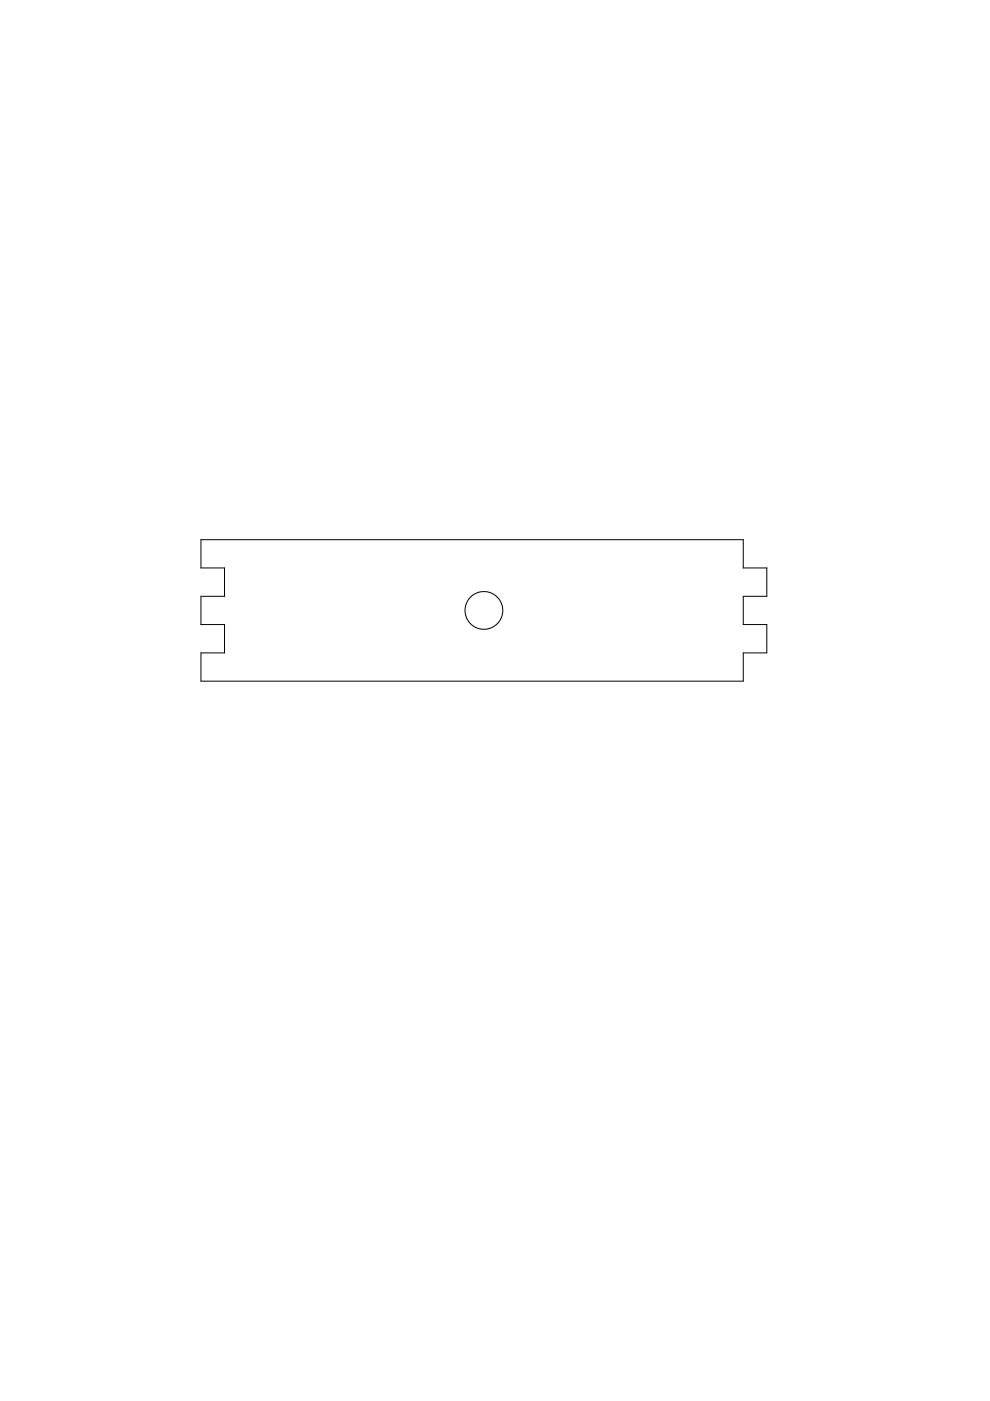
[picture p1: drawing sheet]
<svg xmlns="http://www.w3.org/2000/svg" width="210mm" height="297mm" viewBox="0 0 210 297" stroke-linecap="round" stroke-linejoin="round" font-family="sans-serif">
<g fill="none" stroke="#000" stroke-width=".21">
<path d="M42.6 114.4h115v6h5v6h-5v6h5v6h-5v6h-115v-6h5v-6h-5v-6h5v-6h-5z"/>
<circle cx="102.6" cy="129.4" r="4"/>
</g>
</svg>
